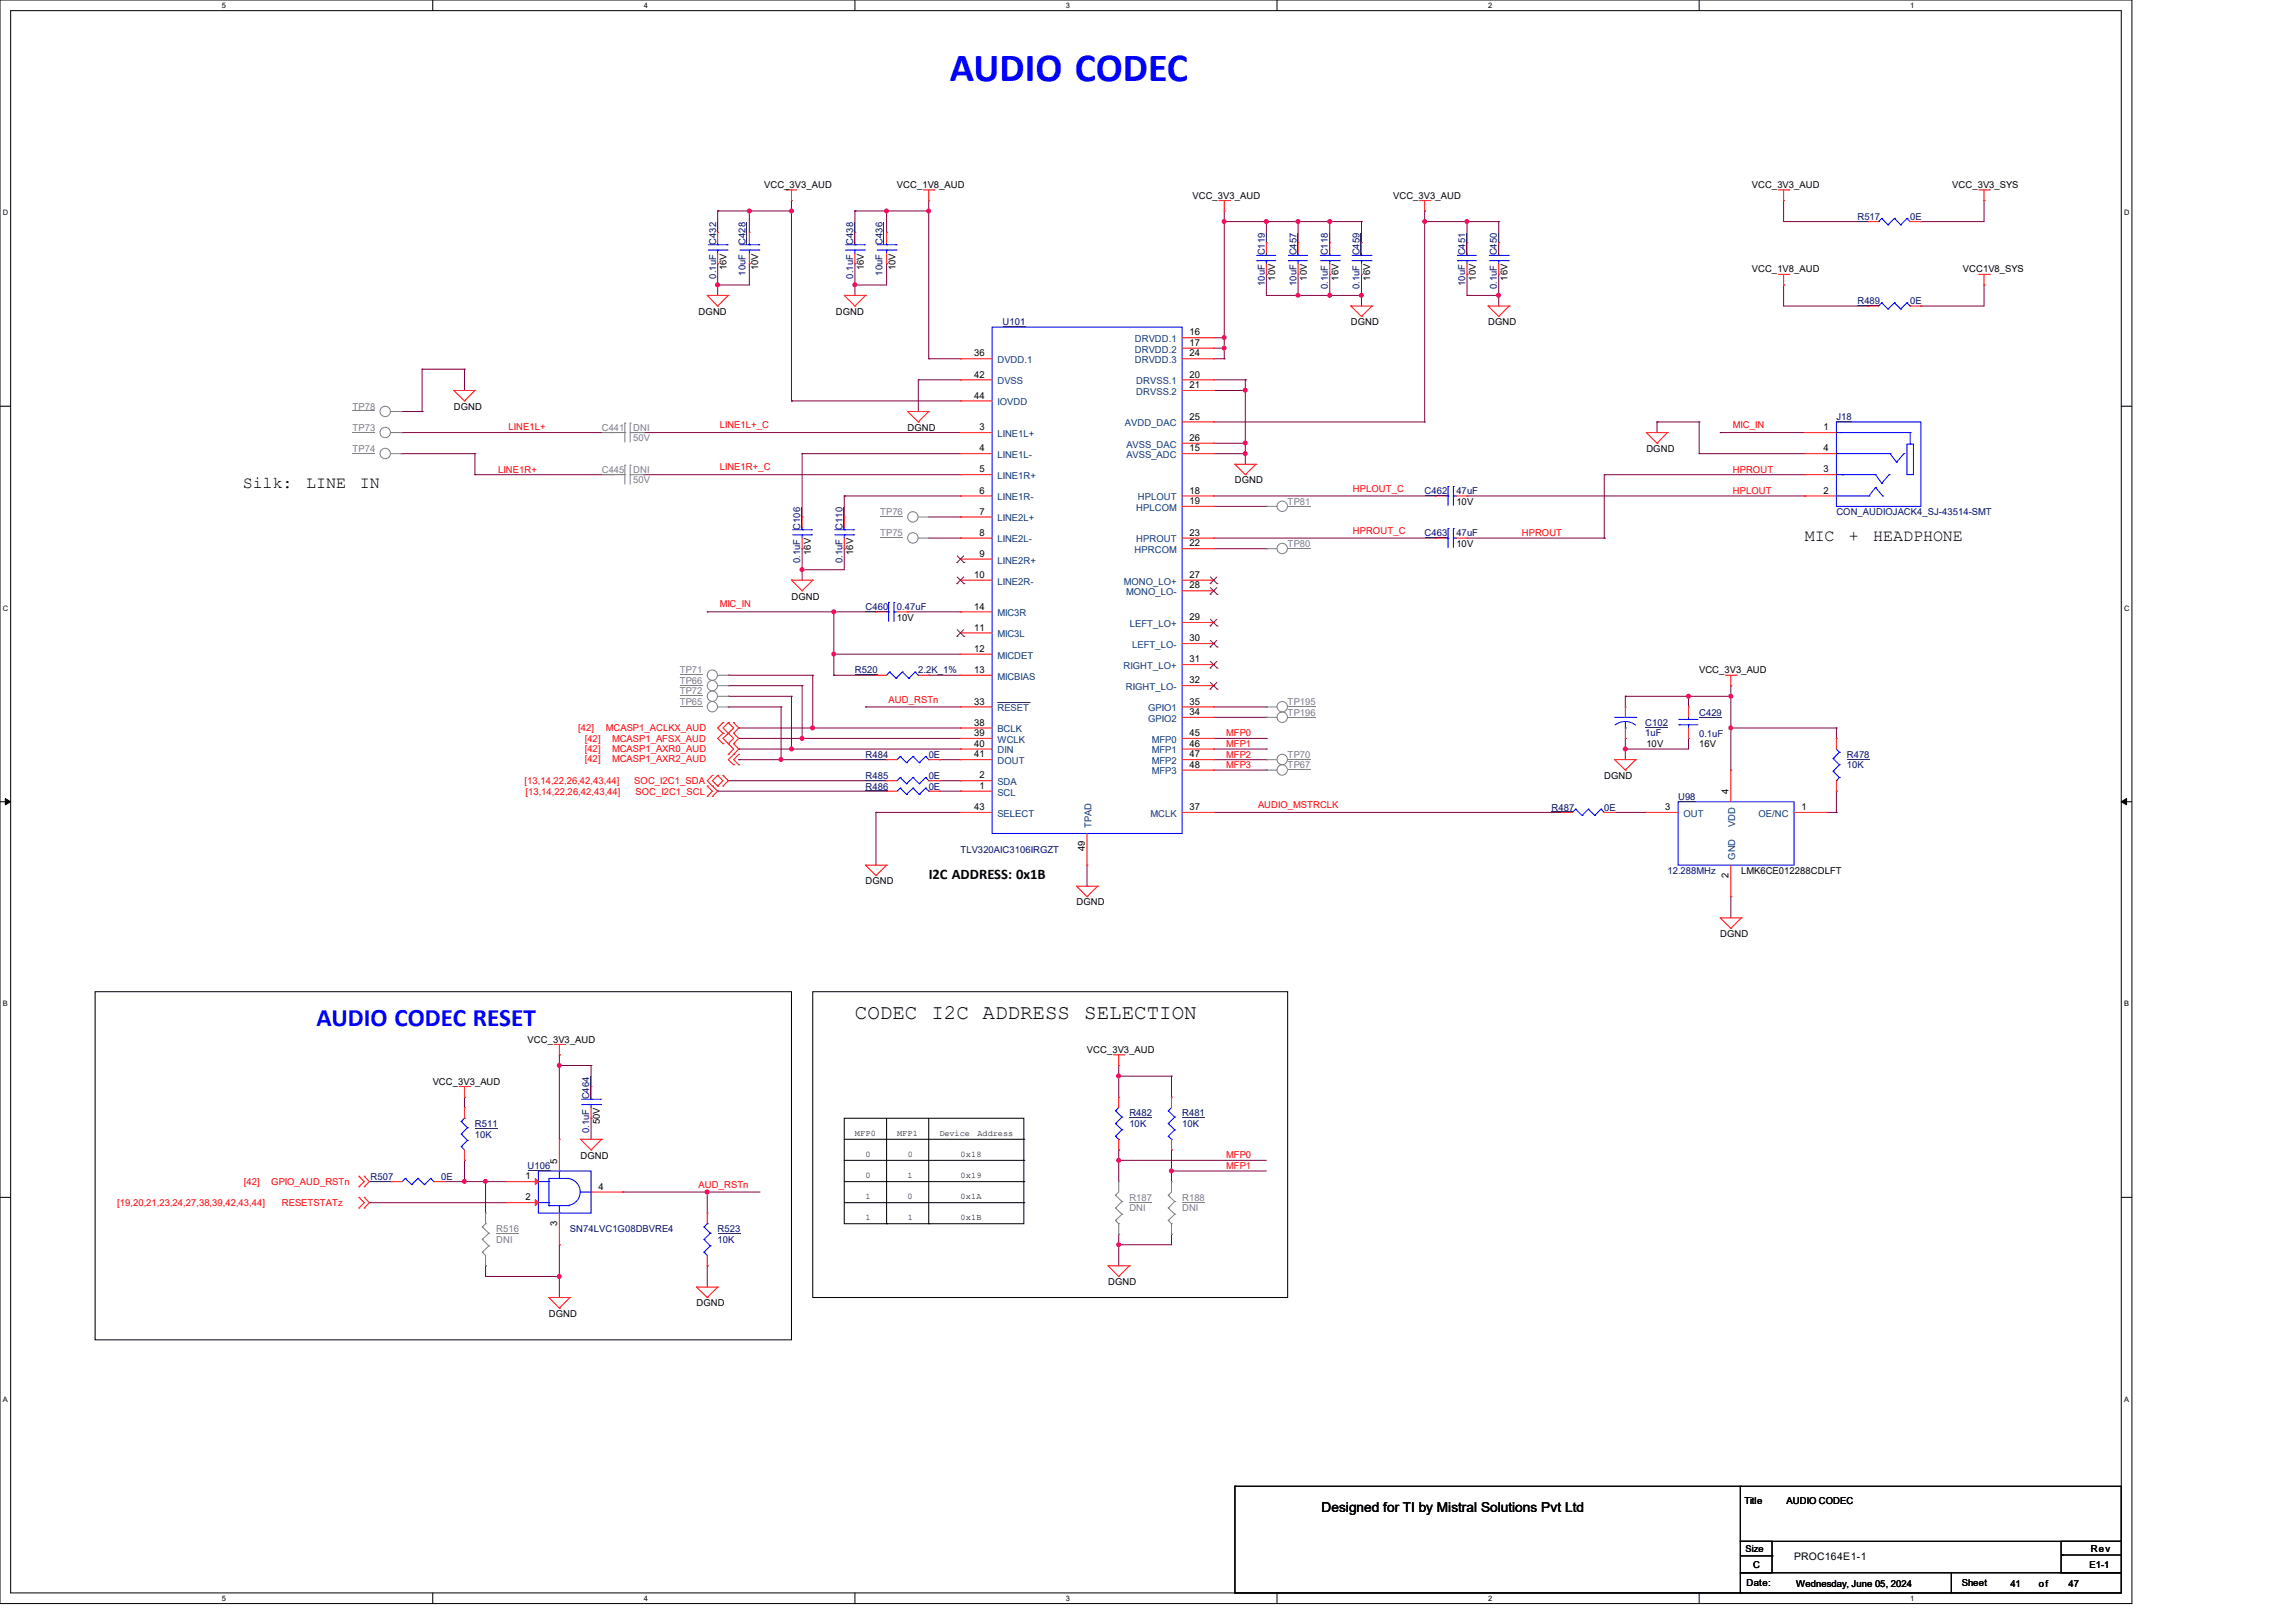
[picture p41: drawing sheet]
<svg xmlns="http://www.w3.org/2000/svg" width="420mm" height="297mm" viewBox="0 0 420 297" stroke-linecap="round" stroke-linejoin="round" font-family="sans-serif">
<defs><g id="words">
<text font-size="7.3" fill="#00f" x="173.7" y="14.7">AUDIO CODEC</text>
<text font-size="4.6" fill="#00f" x="57.9" y="187.8">AUDIO CODEC RESET</text>
<text font-size="3.8" x="156.4" y="186.5">CODEC I2C ADDRESS SELECTION</text>
<g font-size="3">
<text x="44.4" y="89.3">Silk:</text>
<text x="56" y="89.3">LINE</text>
<text x="65.8" y="89.3">IN</text>
<text x="330.1" y="98.9">MIC</text>
<text x="338.2" y="98.9">+</text>
<text x="342.7" y="98.9">HEADPHONE</text>
</g>
<text font-size="2.7" x="169.9" y="160.9">I2C ADDRESS: 0x1B</text>
<text font-size="2.5" x="241.7" y="276.8">Designed for TI by Mistral Solutions Pvt Ltd</text>
<text font-size="1.9" x="328.2" y="285.5">PROC164E1-1</text>
<g font-size="1.7">
<text x="139.8" y="34.5">VCC_3V3_AUD</text>
<text x="164.1" y="34.5">VCC_1V8_AUD</text>
<text x="320.5" y="34.5">VCC_3V3_AUD</text>
<text x="357.1" y="34.5">VCC_3V3_SYS</text>
<text x="218.1" y="36.4">VCC_3V3_AUD</text>
<text x="254.8" y="36.4">VCC_3V3_AUD</text>
<text x="132.9" y="49.4" transform="rotate(-90 132.9 49.4)">16V</text>
<text x="138.7" y="49.4" transform="rotate(-90 138.7 49.4)">10V</text>
<text x="158" y="49.4" transform="rotate(-90 158 49.4)">16V</text>
<text x="163.8" y="49.4" transform="rotate(-90 163.8 49.4)">10V</text>
<text x="233.3" y="51.3" transform="rotate(-90 233.3 51.3)">10V</text>
<text x="239.1" y="51.3" transform="rotate(-90 239.1 51.3)">10V</text>
<text x="244.8" y="51.3" transform="rotate(-90 244.8 51.3)">16V</text>
<text x="250.6" y="51.3" transform="rotate(-90 250.6 51.3)">16V</text>
<text x="270" y="51.3" transform="rotate(-90 270 51.3)">10V</text>
<text x="275.8" y="51.3" transform="rotate(-90 275.8 51.3)">16V</text>
<text x="320.5" y="49.9">VCC_1V8_AUD</text>
<text x="359.1" y="49.9">VCC1V8_SYS</text>
<text x="127.8" y="57.6">DGND</text>
<text x="152.9" y="57.6">DGND</text>
<text x="247.1" y="59.5">DGND</text>
<text x="272.2" y="59.5">DGND</text>
<text x="178.2" y="65.2">36</text>
<text x="217.6" y="61.4">16</text>
<text x="217.6" y="63.3">17</text>
<text x="217.6" y="65.2">24</text>
<text x="178.2" y="69.1">42</text>
<text x="217.6" y="69.1">20</text>
<text x="217.6" y="71">21</text>
<text x="83" y="75">DGND</text>
<text x="178.2" y="72.9">44</text>
<text x="217.6" y="76.8">25</text>
<text x="166" y="78.8">DGND</text>
<text x="179.1" y="82.6">4</text>
<text x="179.1" y="78.7">3</text>
<text x="217.6" y="82.6">15</text>
<text x="217.6" y="80.7">26</text>
<text x="301.2" y="82.7">DGND</text>
<text x="333.6" y="78.7">1</text>
<text x="333.6" y="82.6">4</text>
<text x="179.1" y="86.4">5</text>
<text x="225.9" y="88.5">DGND</text>
<text x="333.6" y="86.4">3</text>
<text x="179.1" y="94.2">7</text>
<text x="179.1" y="90.3">6</text>
<text x="217.6" y="90.3">18</text>
<text x="217.6" y="92.2">19</text>
<text x="266.4" y="92.4">10V</text>
<text x="333.6" y="90.3">2</text>
<text x="148.3" y="101.6" transform="rotate(-90 148.3 101.6)">16V</text>
<text x="156" y="101.6" transform="rotate(-90 156 101.6)">16V</text>
<text x="179.1" y="98">8</text>
<text x="179.1" y="101.9">9</text>
<text x="217.6" y="100">22</text>
<text x="217.6" y="98">23</text>
<text x="266.4" y="100.1">10V</text>
<text x="178.2" y="105.7">10</text>
<text x="217.6" y="105.7">27</text>
<text x="217.6" y="107.7">28</text>
<text x="144.8" y="109.7">DGND</text>
<text x="164.1" y="113.6">10V</text>
<text x="178.2" y="111.5">14</text>
<text x="217.6" y="113.5">29</text>
<text x="178.2" y="115.4">11</text>
<text x="178.2" y="119.3">12</text>
<text x="217.6" y="117.3">30</text>
<text x="178.2" y="123.1">13</text>
<text x="217.6" y="121.2">31</text>
<text x="217.6" y="125">32</text>
<text x="310.8" y="123.2">VCC_3V3_AUD</text>
<text x="178.2" y="128.9">33</text>
<text x="217.6" y="130.8">34</text>
<text x="217.6" y="128.9">35</text>
<text x="178.2" y="134.7">39</text>
<text x="178.2" y="136.6">40</text>
<text x="178.2" y="132.8">38</text>
<text x="217.6" y="134.7">45</text>
<text x="217.6" y="136.6">46</text>
<text x="301.2" y="136.7">10V</text>
<text x="310.8" y="136.7">16V</text>
<text x="178.2" y="138.6">41</text>
<text x="179.1" y="142.4">2</text>
<text x="217.6" y="138.6">47</text>
<text x="217.6" y="140.5">48</text>
<text x="293.4" y="142.5">DGND</text>
<text x="178.2" y="148.2">43</text>
<text x="179.1" y="144.4">1</text>
<text x="217.6" y="148.2">37</text>
<text x="304.6" y="148.2">3</text>
<text x="316.2" y="145.4" transform="rotate(-90 316.2 145.4)">4</text>
<text x="329.5" y="148.2">1</text>
<text x="198.4" y="155.8" transform="rotate(-90 198.4 155.8)">49</text>
<text x="158.3" y="161.8">DGND</text>
<text x="316.2" y="160.7" transform="rotate(-90 316.2 160.7)">2</text>
<text x="318.5" y="159.9">LMK6CE012288CDLFT</text>
<text x="196.9" y="165.7">DGND</text>
<text x="314.7" y="171.5">DGND</text>
<text x="96.5" y="190.8">VCC_3V3_AUD</text>
<text x="198.8" y="192.7">VCC_3V3_AUD</text>
<text x="79.2" y="198.5">VCC_3V3_AUD</text>
<text x="109.7" y="205.8" transform="rotate(-90 109.7 205.8)">50V</text>
<text x="96.1" y="215.8">1</text>
<text x="101.9" y="212.9" transform="rotate(-90 101.9 212.9)">5</text>
<text x="106.2" y="212">DGND</text>
<text x="96.1" y="219.7">2</text>
<text x="109.5" y="217.7">4</text>
<text x="101.9" y="224.3" transform="rotate(-90 101.9 224.3)">3</text>
<text x="127.4" y="239.1">DGND</text>
<text x="202.7" y="235.2">DGND</text>
<text x="100.4" y="241">DGND</text>
<text x="319.1" y="275.2">Title</text>
<text x="326.8" y="275.2">AUDIO CODEC</text>
<text x="319.3" y="284">Size</text>
<text x="320.7" y="286.9">C</text>
<text x="382.2" y="286.9">E1-1</text>
<text x="382.4" y="284.1">Rev</text>
<text x="319.5" y="290.2">Date:</text>
<text x="328.6" y="290.4">Wednesday, June 05, 2024</text>
<text x="358.9" y="290.2">Sheet</text>
<text x="367.7" y="290.4">41</text>
<text x="373" y="290.4">of</text>
<text x="378.4" y="290.4">47</text>
</g>
<g font-size="1.7" fill="#000080">
<text x="339.8" y="40.2">R517</text>
<text x="349.4" y="40.2">0E</text>
<text x="131" y="44.8" transform="rotate(-90 131 44.8)">C432</text>
<text x="136.4" y="44.8" transform="rotate(-90 136.4 44.8)">C428</text>
<text x="156" y="44.8" transform="rotate(-90 156 44.8)">C438</text>
<text x="161.5" y="44.8" transform="rotate(-90 161.5 44.8)">C436</text>
<text x="231.3" y="46.7" transform="rotate(-90 231.3 46.7)">C119</text>
<text x="237.1" y="46.7" transform="rotate(-90 237.1 46.7)">C457</text>
<text x="242.9" y="46.7" transform="rotate(-90 242.9 46.7)">C118</text>
<text x="248.7" y="46.7" transform="rotate(-90 248.7 46.7)">C459</text>
<text x="268" y="46.7" transform="rotate(-90 268 46.7)">C451</text>
<text x="273.8" y="46.7" transform="rotate(-90 273.8 46.7)">C450</text>
<text x="131" y="51" transform="rotate(-90 131 51)">0.1uF</text>
<text x="136.4" y="50.4" transform="rotate(-90 136.4 50.4)">10uF</text>
<text x="156" y="51" transform="rotate(-90 156 51)">0.1uF</text>
<text x="161.5" y="50.4" transform="rotate(-90 161.5 50.4)">10uF</text>
<text x="231.3" y="52.3" transform="rotate(-90 231.3 52.3)">10uF</text>
<text x="237.1" y="52.3" transform="rotate(-90 237.1 52.3)">10uF</text>
<text x="242.9" y="52.9" transform="rotate(-90 242.9 52.9)">0.1uF</text>
<text x="248.7" y="52.9" transform="rotate(-90 248.7 52.9)">0.1uF</text>
<text x="268" y="52.3" transform="rotate(-90 268 52.3)">10uF</text>
<text x="273.8" y="52.9" transform="rotate(-90 273.8 52.9)">0.1uF</text>
<text x="183.4" y="59.5">U101</text>
<text x="339.8" y="55.7">R489</text>
<text x="349.4" y="55.7">0E</text>
<text x="335.9" y="76.9">J18</text>
<text x="260.6" y="90.4">C462</text>
<text x="266.4" y="90.4">47uF</text>
<text x="335.9" y="94.3">CON_AUDIOJACK4_SJ-43514-SMT</text>
<text x="146.4" y="96.9" transform="rotate(-90 146.4 96.9)">C106</text>
<text x="154.1" y="96.9" transform="rotate(-90 154.1 96.9)">C110</text>
<text x="260.6" y="98.1">C463</text>
<text x="266.4" y="98.1">47uF</text>
<text x="146.4" y="103.1" transform="rotate(-90 146.4 103.1)">0.1uF</text>
<text x="154.1" y="103.1" transform="rotate(-90 154.1 103.1)">0.1uF</text>
<text x="158.3" y="111.7">C460</text>
<text x="164.1" y="111.7">0.47uF</text>
<text x="156.4" y="123.2">R520</text>
<text x="168" y="123.2">2.2K_1%</text>
<text x="310.8" y="131">C429</text>
<text x="300.9" y="132.9">C102</text>
<text x="300.9" y="134.6">1uF</text>
<text x="310.8" y="134.8">0.1uF</text>
<text x="158.3" y="138.7">R484</text>
<text x="158.3" y="142.5">R485</text>
<text x="169.9" y="138.7">0E</text>
<text x="169.9" y="142.5">0E</text>
<text x="337.8" y="138.7">R478</text>
<text x="337.8" y="140.6">10K</text>
<text x="158.3" y="144.5">R486</text>
<text x="169.9" y="144.5">0E</text>
<text x="283.8" y="148.3">R487</text>
<text x="293.4" y="148.3">0E</text>
<text x="307" y="146.4">U98</text>
<text x="175.7" y="156">TLV320AIC3106IRGZT</text>
<text x="305" y="159.9">12.288MHz</text>
<text x="107.8" y="201.2" transform="rotate(-90 107.8 201.2)">C464</text>
<text x="86.9" y="206.2">R511</text>
<text x="86.9" y="208.2">10K</text>
<text x="107.8" y="207.3" transform="rotate(-90 107.8 207.3)">0.1uF</text>
<text x="206.6" y="204.3">R482</text>
<text x="206.6" y="206.2">10K</text>
<text x="216.2" y="204.3">R481</text>
<text x="216.2" y="206.2">10K</text>
<text x="67.8" y="215.9">R507</text>
<text x="80.7" y="215.9">0E</text>
<text x="96.5" y="213.9">U106</text>
<text x="104.3" y="225.5">SN74LVC1G08DBVRE4</text>
<text x="131.3" y="225.5">R523</text>
<text x="131.3" y="227.5">10K</text>
</g>
<g font-size="1.7" fill="#004080">
<text x="207.6" y="62.6">DRVDD.1</text>
<text x="207.6" y="64.5">DRVDD.2</text>
<text x="182.5" y="70.3">DVSS</text>
<text x="182.5" y="66.5">DVDD.1</text>
<text x="207.6" y="66.5">DRVDD.3</text>
<text x="207.9" y="70.3">DRVSS.1</text>
<text x="182.5" y="74.2">IOVDD</text>
<text x="207.9" y="72.3">DRVSS.2</text>
<text x="182.5" y="83.8">LINE1L-</text>
<text x="182.5" y="80">LINE1L+</text>
<text x="205.8" y="78">AVDD_DAC</text>
<text x="206" y="83.8">AVSS_ADC</text>
<text x="206" y="81.9">AVSS_DAC</text>
<text x="182.5" y="87.7">LINE1R+</text>
<text x="182.5" y="95.4">LINE2L+</text>
<text x="182.5" y="91.6">LINE1R-</text>
<text x="207.9" y="93.5">HPLCOM</text>
<text x="208.1" y="91.6">HPLOUT</text>
<text x="182.5" y="99.3">LINE2L-</text>
<text x="207.6" y="101.2">HPRCOM</text>
<text x="207.9" y="99.3">HPROUT</text>
<text x="182.5" y="103.1">LINE2R+</text>
<text x="182.5" y="107">LINE2R-</text>
<text x="205.6" y="107">MONO_LO+</text>
<text x="182.5" y="112.8">MIC3R</text>
<text x="206" y="108.9">MONO_LO-</text>
<text x="182.5" y="116.6">MIC3L</text>
<text x="206.7" y="114.7">LEFT_LO+</text>
<text x="207.1" y="118.6">LEFT_LO-</text>
<text x="182.5" y="124.4">MICBIAS</text>
<text x="182.5" y="120.5">MICDET</text>
<text x="205.5" y="122.4">RIGHT_LO+</text>
<text x="182.5" y="130.2">RESET</text>
<text x="205.9" y="126.3">RIGHT_LO-</text>
<text x="210" y="130.2">GPIO1</text>
<text x="182.5" y="135.9">WCLK</text>
<text x="182.5" y="137.9">DIN</text>
<text x="182.5" y="134">BCLK</text>
<text x="210" y="132.1">GPIO2</text>
<text x="210.7" y="135.9">MFP0</text>
<text x="210.7" y="137.9">MFP1</text>
<text x="182.5" y="139.8">DOUT</text>
<text x="182.5" y="143.7">SDA</text>
<text x="210.7" y="139.8">MFP2</text>
<text x="210.7" y="141.7">MFP3</text>
<text x="182.5" y="145.6">SCL</text>
<text x="182.5" y="149.5">SELECT</text>
<text x="210.5" y="149.5">MCLK</text>
<text x="307.9" y="149.5">OUT</text>
<text x="321.7" y="149.5">OE/NC</text>
<text x="199.6" y="151.6" transform="rotate(-90 199.6 151.6)">TPAD</text>
<text x="317.4" y="151.3" transform="rotate(-90 317.4 151.3)">VDD</text>
<text x="317.4" y="157.3" transform="rotate(-90 317.4 157.3)">GND</text>
</g>
<g font-size="1.7" fill="#808080">
<text x="64.5" y="75">TP78</text>
<text x="64.5" y="82.7">TP74</text>
<text x="64.5" y="78.8">TP73</text>
<text x="110.1" y="78.8">C441</text>
<text x="115.8" y="78.8">DNI</text>
<text x="115.8" y="80.8">50V</text>
<text x="110.1" y="86.6">C445</text>
<text x="115.8" y="86.6">DNI</text>
<text x="115.8" y="88.5">50V</text>
<text x="161" y="94.3">TP76</text>
<text x="235.5" y="92.4">TP81</text>
<text x="161" y="98.1">TP75</text>
<text x="235.5" y="100.1">TP80</text>
<text x="124.3" y="123.2">TP71</text>
<text x="124.3" y="125.2">TP66</text>
<text x="124.3" y="127.1">TP72</text>
<text x="124.3" y="129">TP65</text>
<text x="235.5" y="131">TP196</text>
<text x="235.5" y="129">TP195</text>
<text x="235.5" y="138.7">TP70</text>
<text x="235.5" y="140.6">TP67</text>
<text x="206.6" y="219.7">R187</text>
<text x="206.6" y="221.7">DNI</text>
<text x="216.2" y="219.7">R188</text>
<text x="216.2" y="221.7">DNI</text>
<text x="90.8" y="225.5">R516</text>
<text x="90.8" y="227.5">DNI</text>
</g>
<g font-size="1.7" fill="#f00">
<text x="93" y="78.8">LINE1L+</text>
<text x="131.7" y="78.4">LINE1L+_C</text>
<text x="317" y="78.4">MIC_IN</text>
<text x="91.1" y="86.5">LINE1R+</text>
<text x="131.7" y="86.1">LINE1R+_C</text>
<text x="247.5" y="90">HPLOUT_C</text>
<text x="317" y="86.5">HPROUT</text>
<text x="317" y="90.4">HPLOUT</text>
<text x="247.5" y="97.7">HPROUT_C</text>
<text x="278.4" y="98.1">HPROUT</text>
<text x="131.7" y="111.2">MIC_IN</text>
<text x="162.6" y="128.6">AUD_RSTn</text>
<text x="105.8" y="133.9">[42]</text>
<text x="107" y="137.5">[42]</text>
<text x="107" y="135.8">[42]</text>
<text x="110.8" y="133.9">MCASP1_ACLKX_AUD</text>
<text x="112" y="137.5">MCASP1_AXR0_AUD</text>
<text x="112" y="135.8">MCASP1_AFSX_AUD</text>
<text x="224.3" y="134.7">MFP0</text>
<text x="224.3" y="136.7">MFP1</text>
<text x="96" y="143.5">[13,14,22,26,42,43,44]</text>
<text x="107" y="139.4">[42]</text>
<text x="112" y="139.4">MCASP1_AXR2_AUD</text>
<text x="116" y="143.5">SOC_I2C1_SDA</text>
<text x="224.3" y="138.6">MFP2</text>
<text x="224.3" y="140.5">MFP3</text>
<text x="96.1" y="145.5">[13,14,22,26,42,43,44]</text>
<text x="116.2" y="145.5">SOC_I2C1_SCL</text>
<text x="230.1" y="147.9">AUDIO_MSTRCLK</text>
<text x="224.3" y="212">MFP0</text>
<text x="224.3" y="213.9">MFP1</text>
<text x="21.5" y="220.7">[19,20,21,23,24,27,38,39,42,43,44]</text>
<text x="44.6" y="216.9">[42]</text>
<text x="49.6" y="216.9">GPIO_AUD_RSTn</text>
<text x="51.6" y="220.7">RESETSTATz</text>
<text x="127.8" y="217.3">AUD_RSTn</text>
</g>
<g font-size="1.6">
<text x="156.4" y="207.8">MFP0</text>
<text x="164.1" y="207.8">MFP1</text>
<text x="171.8" y="207.8">Device</text>
<text x="178.8" y="207.8">Address</text>
<text x="158.3" y="211.7">0</text>
<text x="158.3" y="215.5">0</text>
<text x="166" y="215.5">1</text>
<text x="166" y="211.7">0</text>
<text x="175.7" y="211.7">0x18</text>
<text x="175.7" y="215.5">0x19</text>
<text x="158.3" y="219.4">1</text>
<text x="166" y="219.4">0</text>
<text x="175.7" y="219.4">0x1A</text>
<text x="158.3" y="223.2">1</text>
<text x="166" y="223.2">1</text>
<text x="175.7" y="223.2">0x1B</text>
</g>
<g font-size="1.4">
<text x="40.6" y="1.4">5</text>
<text x="117.8" y="1.4">4</text>
<text x="195" y="1.4">3</text>
<text x="272.2" y="1.4">2</text>
<text x="349.4" y="1.4">1</text>
<text x=".5" y="39.4">D</text>
<text x="388.5" y="39.4">D</text>
<text x=".5" y="111.8">C</text>
<text x="388.5" y="111.8">C</text>
<text x=".5" y="184.2">B</text>
<text x="388.5" y="184.2">B</text>
<text x=".5" y="256.5">A</text>
<text x="388.5" y="256.5">A</text>
<text x="40.6" y="292.9">5</text>
<text x="117.8" y="292.9">4</text>
<text x="195" y="292.9">3</text>
<text x="272.2" y="292.9">2</text>
<text x="349.4" y="292.9">1</text>
</g>
</g></defs>
<path d="M0 0h390v293.5h-390zM1.9 1.9h386.1v289.6h-386.1z" fill="none" stroke="#000" stroke-width=".18"/>
<g fill="#fff">
<path d="M40.6 .2h.7v1.5h-.7z"/>
<path d="M40.6 291.7h.7v1.5h-.7z"/>
</g>
<path d="M79.2 0v1.9M79.2 291.5v2" fill="none" stroke="#000" stroke-width=".18"/>
<g fill="#fff">
<path d="M117.8 .2h.7v1.5h-.7z"/>
<path d="M117.8 291.7h.7v1.5h-.7z"/>
</g>
<path d="M156.4 0v1.9M156.4 291.5v2" fill="none" stroke="#000" stroke-width=".18"/>
<g fill="#fff">
<path d="M195 .2h.7v1.5h-.7z"/>
<path d="M195 291.7h.7v1.5h-.7z"/>
</g>
<path d="M233.6 0v1.9M233.6 291.5v2" fill="none" stroke="#000" stroke-width=".18"/>
<g fill="#fff">
<path d="M272.2 .2h.8v1.5h-.8z"/>
<path d="M272.2 291.7h.8v1.5h-.8z"/>
</g>
<path d="M310.8 0v1.9M310.8 291.5v2" fill="none" stroke="#000" stroke-width=".18"/>
<g fill="#fff">
<path d="M349.4 .2h.8v1.5h-.8z"/>
<path d="M349.4 291.7h.8v1.5h-.8z"/>
<path d="M.5 38.1h1v1.6h-1z"/>
<path d="M388.5 38.1h1v1.6h-1z"/>
<path d="M.5 110.5h1v1.6h-1z"/>
<path d="M388.5 110.5h1v1.6h-1z"/>
</g>
<path d="M0 74.3h1.9M388 74.3h2" fill="none" stroke="#000" stroke-width=".18"/>
<g fill="#fff">
<path d="M.5 182.9h.9v1.5h-.9z"/>
<path d="M388.5 182.9h.9v1.5h-.9z"/>
</g>
<path d="M0 146.7h1.9M388 146.7h2" fill="none" stroke="#000" stroke-width=".18"/>
<path d="M1 146.1l.9 .6-.9 .6zM388 146.7l1-.6v1.2z" fill="#000" stroke="#000" stroke-width=".18"/>
<g fill="#fff">
<path d="M.5 255.3h.9v1.5h-.9z"/>
<path d="M388.5 255.3h.9v1.5h-.9z"/>
</g>
<g fill="none" stroke="#000" stroke-width=".18">
<path d="M17.4 181.5h127.4v63.7h-127.4zM148.7 181.5h86.8v55.9h-86.8zM0 219.1h1.9M154.4 204.6h32.9v19.3h-32.9zM154.4 208.5h32.9M154.4 212.3h32.9M154.4 216.2h32.9M162.2 204.6v19.3M169.9 204.6v19.3M187.3 208.5h.1M187.3 212.3h.1M187.3 216.2h.1"/>
<path d="M388 219.1h2M154.4 220.1h32.9M162.2 223.9h.1M169.9 223.9h.1M187.3 220.1h.1M225.9 272h.1M225.9 272h92.6M225.9 272v19.5M318.3 272h69.7v10.1h-69.7zM225.9 291.5h.1M226.1 291.5h.1M226.1 291.5h92.6"/>
<path d="M318.3 282.1h5.8v5.7h-5.8zM318.3 287.8h38.7v3.7h-38.7zM318.3 284.7h5.8M324.1 284.7h.1M357 287.8h31v3.7h-31zM377 282.1h11v5.7h-11zM377.2 284.6h.1M377.2 284.6h10.8"/>
</g>
<g fill="none" stroke="#800040" stroke-width=".18">
<path d="M131.3 38.6h.1M131.3 38.6h13.5M131.3 38.6v3.9M137.1 38.6h.1M137.1 38.6v3.9M144.8 36.7h.1M144.8 36.7v36.7M156.4 38.6h.1M156.4 38.6h13.5M156.4 38.6v3.9M162.2 38.6h.1M162.2 38.6v3.9"/>
<path d="M169.9 36.7h.1M169.9 36.7v29M223.9 38.6v27.1M260.6 38.6h.1M260.6 38.6v38.6M326.3 36.7h.1M326.3 36.7v3.9h15.4M362.9 36.7h.1M362.9 36.7v3.9h-11.5M131.3 48.3h.1M131.3 52.2h.1M131.3 48.3v5.8"/>
<path d="M137.1 48.3h.1M137.1 48.3v3.9h-5.8M156.4 48.3h.1M156.4 52.2h.1M156.4 48.3v5.8M162.2 48.3h.1M162.2 48.3v3.9h-5.8M223.9 40.6h.1M223.9 40.6h25.1M231.6 40.6h.1M231.6 50.2h.1M231.6 40.6v3.8"/>
<path d="M231.6 50.2v3.9h17.4M237.4 40.6h.1M237.4 54.1h.1M237.4 40.6v3.8M237.4 50.2v3.9M243.2 40.6h.1M243.2 50.2h.1M243.2 54.1h.1M243.2 40.6v3.8M243.2 50.2v3.9M249 54.1h.1M249 40.6h.1"/>
<path d="M249 50.2h.1M249 40.6v3.8M249 50.2v5.8M260.6 40.6h.1M260.6 40.6h13.6M268.4 40.6h.1M268.4 50.2h.1M268.4 54.1h.1M268.4 54.1h5.8M268.4 40.6v3.8M268.4 50.2v3.9M274.2 40.6h.1"/>
<path d="M274.2 50.2h.1M274.2 54.1h.1M274.2 40.6v3.8M274.2 50.2v5.8M326.3 52.2h.1M326.3 52.2v3.8h15.4M341.7 56h.1M341.7 40.6h.1M351.4 56h.1M351.4 40.6h.1M362.9 52.2h.1M362.9 52.2v3.8h-11.5"/>
<path d="M73.4 79.2h38.6M73.4 75.3h3.8M77.2 67.6h.1M77.2 75.3h.1M77.2 67.6h7.8M77.2 67.6v7.7M85 67.6h.1M85 67.6v3.9M112 79.2h.1M117.8 79.2h.1M117.8 79.2h57.9M144.8 73.4h.1"/>
<path d="M144.8 73.4h30.9M168 69.5h.1M168 69.5h7.7M168 69.5v5.8M169.9 65.7h.1M169.9 65.7h5.8M175.7 65.7h.1M175.7 69.5h.1M222 71.5h.1M222 69.5h5.8M222 71.5h5.8M222 61.8h1.9"/>
<path d="M222 63.7h1.9M222 65.7h1.9M222 77.2h38.6M223.9 61.8h.1M223.9 63.7h.1M223.9 65.7h.1M227.8 69.5h.1M227.8 71.5h.1M227.8 69.5v15.5M260.6 77.2h.1M303.1 77.2h.1M303.1 77.2h7.7"/>
<path d="M303.1 77.2v2M310.8 77.2h.1M310.8 77.2v5.8M314.7 79.2h.1M314.7 79.2h15.4M73.4 83h.1M73.4 83h13.5M86.9 83h.1M86.9 86.9h.1M86.9 86.9h25.1M86.9 83v3.9M117.8 86.9h.1"/>
<path d="M117.8 86.9h57.9M146.7 83h.1M146.7 83h29M146.7 83v11.6M154.4 90.8h.1M154.4 90.8v3.8M154.4 90.8h21.3M169.9 94.6h5.8M169.9 98.5h5.8M175.7 94.6h.1M175.7 98.5h.1M222 81.1h5.8"/>
<path d="M222 83h5.8M222 98.5h40.6M222 90.8h40.6M222 92.7h9.6M227.8 81.1h.1M227.8 83h.1M231.6 92.7h.1M262.6 98.5h.1M262.6 90.8h.1M268.4 98.5h25.1M268.4 90.8h61.7M293.5 98.5h.1"/>
<path d="M293.5 86.9h.1M293.5 86.9h36.6M293.5 86.9v11.6M310.8 83h.1M310.8 83h19.3M330.1 90.8h.1M129.4 112h.1M129.4 112h30.8M146.7 100.4h.1M146.7 104.3h.1M146.7 100.4v5.8M152.5 119.7h.1"/>
<path d="M152.5 112h.1M152.5 112v11.6M152.5 119.7h23.2M154.4 100.4h.1M154.4 100.4v3.9h-7.7M166 112h9.7M175.7 112h.1M222 100.4h9.6M231.6 100.4h.1M133.2 129.4h.1M133.2 127.4h.1M133.2 125.5h.1"/>
<path d="M133.2 123.6h.1M133.2 129.4h9.7M133.2 127.4h11.6M133.2 125.5h13.5M133.2 123.6h15.5M135.1 139h.1M135.1 137.1h.1M135.1 135.1h.1M135.1 133.2h.1M135.1 139h27.1M135.1 137.1h40.6M135.1 135.1h40.6"/>
<path d="M135.1 133.2h40.6M142.9 129.4h.1M142.9 139h.1M142.9 129.4v9.6M144.8 127.4h.1M144.8 137.1h.1M144.8 127.4v9.7M146.7 125.5h.1M146.7 135.1h.1M146.7 125.5v9.6M148.7 123.6h.1M148.7 133.2h.1"/>
<path d="M148.7 123.6v9.6M152.5 123.6h.1M152.5 123.6h7.7M158.3 129.4h.1M158.3 129.4h17.4M169.9 123.6h.1M169.9 123.6h5.8M171.8 139h.1M171.8 139h3.9M222 129.4h9.6M222 139h9.6M222 137.1h9.6"/>
<path d="M222 135.1h9.6M222 131.3h9.6M231.6 129.4h.1M231.6 131.3h.1M231.6 135.1h.1M231.6 137.1h.1M231.6 139h.1M297.3 137.1h.1M297.3 127.4h.1M297.3 135.1h.1M297.3 127.4h19.3M297.3 127.4v2"/>
<path d="M297.3 135.1v3.9M308.9 127.4h.1M308.9 135.1h.1M308.9 135.1v2h-11.6M308.9 127.4v2M316.6 125.5h.1M316.6 133.2h.1M316.6 127.4h.1M316.6 133.2h19.3M316.6 125.5v15.4M335.9 133.2h.1M335.9 133.2v1.9"/>
<path d="M131.3 144.8h.1M131.3 144.8h30.9M133.2 142.9h.1M133.2 142.9h29M160.2 148.7h.1M160.2 148.7v9.6M160.2 148.7h15.5M171.8 144.8h3.9M171.8 142.9h3.9M175.7 142.9h.1M175.7 144.8h.1M198.8 158.3v3.9"/>
<path d="M222 148.7h63.7M222 140.9h9.6M231.6 140.9h.1M285.7 148.7h.1M295.4 148.7h.1M295.4 148.7h5.8M334 148.7h1.9M335.9 144.8h.1M335.9 148.7h.1M335.9 144.8v3.9M198.8 162.2h.1M316.6 164.1h.1"/>
<path d="M316.6 164.1v3.9M102.3 195h.1M102.3 193h.1M102.3 195h5.8M102.3 193v15.5M108.1 195h.1M108.1 195v3.8M204.6 196.9h.1M204.6 195h.1M204.6 195v5.8M204.6 196.9h9.7M214.3 196.9h.1"/>
<path d="M214.3 196.9v3.9M67.6 216.2h4M71.6 216.2h.1M81.3 216.2h11.4M85 212.3h.1M85 216.2h.1M85 200.8h.1M85 200.8v1.9M85 212.3v3.9M88.8 216.2h.1M88.8 216.2v5.8M108.1 204.6h.1"/>
<path d="M108.1 204.6v3.9M113.9 218.1h.1M113.9 218.1h25.1M129.4 218.1h.1M129.4 218.1v3.9M204.6 212.3h.1M204.6 210.4h.1M204.6 212.3h27M204.6 210.4v5.8M214.3 214.3h.1M214.3 210.4h.1M214.3 214.3h17.3"/>
<path d="M214.3 210.4v5.8M67.6 220.1h.1M67.6 220.1h25.1M88.8 231.6h.1M88.8 233.6h.1M88.8 231.6v2M88.8 233.6h13.5M102.3 227.8h.1M102.3 233.6h.1M102.3 227.8v9.6M129.4 231.6h.1M129.4 231.6v3.9"/>
<path d="M204.6 225.9h.1M204.6 227.8h.1M204.6 225.9v5.7M214.3 225.9h.1M214.3 225.9v1.9h-9.7"/>
</g>
<g fill="#f0f" stroke="#f0f" stroke-width=".18">
<circle cx="102.3" cy="195" r=".36"/>
<circle cx="84.9" cy="216.2" r=".36"/>
<circle cx="227.8" cy="81.1" r=".36"/>
<circle cx="227.8" cy="71.4" r=".36"/>
<circle cx="227.8" cy="83" r=".36"/>
<circle cx="223.9" cy="61.8" r=".36"/>
<circle cx="223.9" cy="40.5" r=".36"/>
<circle cx="148.6" cy="133.2" r=".37"/>
<circle cx="204.6" cy="212.3" r=".36"/>
<circle cx="214.3" cy="214.3" r=".36"/>
<circle cx="204.6" cy="196.9" r=".36"/>
<circle cx="204.6" cy="227.8" r=".36"/>
<circle cx="146.7" cy="104.2" r=".36"/>
<circle cx="231.7" cy="40.5" r=".37"/>
<circle cx="260.6" cy="40.5" r=".37"/>
<circle cx="268.3" cy="40.5" r=".36"/>
<circle cx="274.1" cy="54" r=".37"/>
<circle cx="156.4" cy="52.1" r=".36"/>
<circle cx="169.9" cy="38.6" r=".36"/>
<circle cx="162.2" cy="38.6" r=".36"/>
<circle cx="144.8" cy="38.6" r=".37"/>
<circle cx="137.1" cy="38.6" r=".36"/>
<circle cx="131.3" cy="52.1" r=".36"/>
<circle cx="223.9" cy="63.7" r=".36"/>
<circle cx="129.3" cy="218.1" r=".37"/>
<circle cx="88.8" cy="216.2" r=".36"/>
<circle cx="102.3" cy="233.6" r=".36"/>
<circle cx="142.9" cy="139" r=".36"/>
<circle cx="144.8" cy="137.1" r=".37"/>
<circle cx="146.7" cy="135.1" r=".36"/>
<circle cx="243.2" cy="54" r=".36"/>
<circle cx="249" cy="54" r=".36"/>
<circle cx="237.4" cy="40.5" r=".36"/>
<circle cx="237.4" cy="54" r=".36"/>
<circle cx="243.2" cy="40.5" r=".36"/>
<circle cx="152.5" cy="112" r=".36"/>
<circle cx="152.5" cy="119.7" r=".36"/>
<circle cx="297.3" cy="137.1" r=".36"/>
<circle cx="316.6" cy="133.2" r=".36"/>
<circle cx="308.9" cy="127.4" r=".37"/>
<circle cx="316.6" cy="127.4" r=".36"/>
</g>
<g fill="none" stroke="#f00" stroke-width=".18">
<path d="M143.8 34.8h.1M143.8 34.8h2M144.8 36.7h.1M144.8 34.8v1.9M168.9 34.8h2M169.9 36.7h.1M169.9 34.8v1.9M170.9 34.8h.1M223 36.7h1.9M223.9 38.6h.1M223.9 36.7v1.9M224.9 36.7h.1"/>
<path d="M259.7 36.7h1.9M260.6 38.6h.1M260.6 36.7v1.9M261.6 36.7h.1M325.3 34.8h1.9M326.3 36.7h.1M326.3 34.8v1.9M327.2 34.8h.1M361.9 34.8h2M362.9 36.7h.1M362.9 34.8v1.9M363.9 34.8h.1"/>
<path d="M129.4 54.1h.1M129.4 54.1h3.8M129.4 54.1l1.9 1.9M131.3 56h.1M131.3 42.5h.1M131.3 48.3h.1M131.3 42.5v1.9M131.3 46.4v1.9M133.2 54.1h.1M133.2 54.1l-1.9 1.9M137.1 42.5h.1M137.1 48.3h.1"/>
<path d="M137.1 42.5v1.9M137.1 46.4v1.9M154.4 54.1h.1M154.4 54.1h3.9M154.4 54.1l2 1.9M156.4 56h.1M156.4 42.5h.1M156.4 48.3h.1M156.4 42.5v1.9M156.4 46.4v1.9M158.3 54.1h.1M158.3 54.1l-1.9 1.9"/>
<path d="M162.2 42.5h.1M162.2 48.3h.1M162.2 42.5v1.9M162.2 46.4v1.9M231.6 44.4h.1M231.6 50.2h.1M231.6 44.4v2M231.6 48.3v1.9M237.4 44.4h.1M237.4 50.2h.1M237.4 44.4v2M237.4 48.3v1.9"/>
<path d="M243.2 44.4h.1M243.2 50.2h.1M243.2 44.4v2M243.2 48.3v1.9M247.1 56h.1M247.1 56h3.9M247.1 56l1.9 1.9M249 57.9h.1M249 44.4h.1M249 50.2h.1M249 44.4v2M249 48.3v1.9"/>
<path d="M251 56h.1M251 56l-2 1.9M268.4 44.4h.1M268.4 50.2h.1M268.4 44.4v2M268.4 48.3v1.9M272.2 56h.1M272.2 56h3.9M272.2 56l2 1.9M274.2 57.9h.1M274.2 44.4h.1M274.2 50.2h.1"/>
<path d="M274.2 44.4v2M274.2 48.3v1.9M276.1 56h.1M276.1 56l-1.9 1.9M325.3 50.2h1.9M326.3 52.2h.1M326.3 50.2v2M327.2 50.2h.1M341.7 40.6h.1M341.7 56h.1M341.7 56h1.9M341.7 40.6h1.9"/>
<path d="M349.4 56h2M349.4 40.6h2M351.4 40.6h.1M351.4 56h.1M361.9 50.2h2M362.9 52.2h.1M362.9 50.2v2M363.9 50.2h.1M83 71.5h.1M83 71.5h3.9M83 71.5l2 1.9M85 73.4h.1"/>
<path d="M86.9 71.5h.1M86.9 71.5l-1.9 1.9M166 75.3h.1M166 75.3h3.9M166 75.3l2 1.9M168 77.2h.1M169.9 75.3h.1M169.9 75.3l-1.9 1.9M175.7 69.5h.1M175.7 73.4h.1M175.7 79.2h.1M175.7 65.7h.1"/>
<path d="M175.7 79.2h5.8M175.7 65.7h5.8M175.7 69.5h5.8M175.7 73.4h5.8M216.2 71.5h5.8M216.2 61.8h5.8M216.2 63.7h5.8M216.2 77.2h5.8M216.2 65.7h5.8M216.2 69.5h5.8M222 61.8h.1M222 63.7h.1"/>
<path d="M222 77.2h.1M222 65.7h.1M222 69.5h.1M222 71.5h.1M301.2 79.2h.1M301.2 79.2h3.8M301.2 79.2l1.9 1.9M305 79.2h.1M305 79.2l-1.9 1.9M330.1 79.2h.1M330.1 79.2h5.8M146.7 94.6h.1"/>
<path d="M146.7 94.6v1.9M146.7 98.5v1.9M154.4 94.6h.1M154.4 94.6v1.9M154.4 98.5v1.9M175.7 83h.1M175.7 86.9h.1M175.7 94.6h.1M175.7 90.8h.1M175.7 98.5h.1M175.7 90.8h5.8M175.7 83h5.8"/>
<path d="M175.7 86.9h5.8M175.7 94.6h5.8M175.7 98.5h5.8M216.2 90.8h5.8M216.2 92.7h5.8M216.2 83h5.8M216.2 98.5h5.8M216.2 81.1h5.8M222 90.8h.1M222 92.7h.1M222 98.5h.1M222 83h.1"/>
<path d="M222 81.1h.1M225.9 85h.1M225.9 85h3.8M225.9 85l1.9 1.9M227.8 86.9h.1M229.7 85h.1M229.7 85l-1.9 1.9M262.6 90.8h.1M262.6 98.5h.1M262.6 90.8h1.9M262.6 98.5h1.9M266.4 90.8h2"/>
<path d="M266.4 98.5h2M268.4 90.8h.1M268.4 98.5h.1M303.1 81.1h.1M330.1 83h.1M330.1 86.9h.1M330.1 90.8h.1M330.1 90.8h5.8M330.1 83h5.8M330.1 86.9h5.8M144.8 106.2h.1M144.8 106.2h3.9"/>
<path d="M144.8 106.2l1.9 1.9M146.7 108.1h.1M146.7 100.4h.1M148.7 106.2h.1M148.7 106.2l-2 1.9M154.4 100.4h.1M160.2 112h.1M160.2 112h2M164.1 112h1.9M166 112h.1M175.7 112h.1M175.7 115.8h.1"/>
<path d="M175.7 119.7h.1M175.7 102.3h.1M175.7 106.2h.1M175.7 106.2h5.8M175.7 112h5.8M175.7 115.8h5.8M175.7 119.7h5.8M175.7 102.3h5.8M216.2 106.2h5.8M216.2 113.9h5.8M216.2 117.8h5.8M216.2 100.4h5.8"/>
<path d="M216.2 108.1h5.8M222 113.9h.1M222 117.8h.1M222 100.4h.1M222 106.2h.1M222 108.1h.1M132.2 134.2h.1M132.2 136.1h.1M132.2 132.2h.1M132.2 134.2l-.9 .9 .9 1M132.2 132.2l-.9 1 .9 1M133.2 136.1h.1"/>
<path d="M133.2 138h.1M133.2 134.2h.1M133.2 132.2h.1M133.2 134.2l-1 .9 2 2-1 .9M133.2 134.2l1 .9-1 1M133.2 132.2l1 1-1 1M133.2 132.2l-1 1 1 1M134.2 138h.1M134.2 140h.1M134.2 136.1h.1M134.2 134.2h.1M134.2 132.2h.1"/>
<path d="M134.2 138l-1 1 1 1M134.2 136.1l.9 1-.9 .9M134.2 134.2l.9 .9-.9 1M134.2 132.2l.9 1-.9 1M135.1 138h.1M135.1 140h.1M135.1 138l-.9 1 .9 1M160.2 123.6h.1M160.2 123.6h2M162.2 139h.1M162.2 139h1.9M168 123.6h1.9"/>
<path d="M169.9 123.6h.1M169.9 139h1.9M171.8 139h.1M175.7 123.6h.1M175.7 135.1h.1M175.7 139h.1M175.7 137.1h.1M175.7 129.4h.1M175.7 133.2h.1M175.7 139h5.8M175.7 123.6h5.8M175.7 135.1h5.8"/>
<path d="M175.7 137.1h5.8M175.7 129.4h5.8M175.7 133.2h5.8M216.2 139h5.8M216.2 135.1h5.8M216.2 121.6h5.8M216.2 137.1h5.8M216.2 129.4h5.8M216.2 125.5h5.8M216.2 131.3h5.8M222 121.6h.1M222 125.5h.1"/>
<path d="M222 131.3h.1M222 129.4h.1M222 135.1h.1M222 137.1h.1M222 139h.1M295.4 139h.1M295.4 139h3.8M295.4 139l1.9 1.9M297.3 129.4h.1M297.3 135.1h.1M297.3 129.4v1.9M297.3 133.2v1.9"/>
<path d="M299.2 139h.1M299.2 139l-1.9 1.9M308.9 129.4h.1M308.9 135.1h.1M308.9 129.4v1.9M308.9 133.2v1.9M315.6 123.6h2M316.6 125.5h.1M316.6 123.6v1.9M317.6 123.6h.1M335.9 135.1h.1M335.9 135.1v2"/>
<path d="M129.4 145.8h.1M129.4 143.8h.1M129.4 143.8l.9 1-.9 1M130.3 143.8h.1M130.3 145.8h.1M130.3 141.9h.1M130.3 143.8l1 1-1 1M130.3 141.9l-.9 1 .9 .9M131.3 143.8h.1M131.3 141.9h.1M131.3 141.9l.9 1-.9 .9M131.3 141.9l-1 1 1 .9"/>
<path d="M132.2 141.9h.1M132.2 143.8h.1M132.2 141.9l1 1-1 .9M158.3 158.3h.1M158.3 158.3h3.9M158.3 158.3l1.9 1.9M162.2 158.3h.1M162.2 142.9h.1M162.2 144.8h.1M162.2 158.3l-2 1.9M162.2 142.9h1.9M162.2 144.8h1.9"/>
<path d="M169.9 142.9h1.9M169.9 144.8h1.9M171.8 142.9h.1M171.8 144.8h.1M175.7 142.9h.1M175.7 144.8h.1M175.7 148.7h.1M175.7 148.7h5.8M175.7 142.9h5.8M175.7 144.8h5.8M198.8 158.3h.1M198.8 152.5v5.8"/>
<path d="M216.2 148.7h5.8M216.2 140.9h5.8M222 148.7h.1M222 140.9h.1M285.7 148.7h.1M285.7 148.7h2M293.5 148.7h1.9M295.4 148.7h.1M297.3 140.9h.1M301.2 148.7h.1M301.2 148.7h5.8M316.6 140.9h.1"/>
<path d="M316.6 140.9v5.8M316.6 158.3v5.8M328.2 148.7h5.8M334 148.7h.1M335.9 144.8h.1M335.9 142.9v1.9M160.2 160.2h.1M196.9 162.2h.1M196.9 162.2h3.9M196.9 162.2l1.9 1.9M198.8 164.1h.1M200.8 162.2h.1"/>
<path d="M200.8 162.2l-2 1.9M314.7 168h.1M314.7 168h3.8M314.7 168l1.9 1.9M316.6 169.9h.1M316.6 164.1h.1M318.5 168h.1M318.5 168l-1.9 1.9M84 198.8h1.9M85 198.8v2M85.9 198.8h.1M101.3 191.1h2"/>
<path d="M102.3 193h.1M102.3 191.1v1.9M103.3 191.1h.1M108.1 198.8h.1M108.1 198.8v2M203.7 193h1.9M204.6 195h.1M204.6 193v2M205.6 193h.1M65.7 219.1h.1M65.7 217.2h.1M65.7 215.3h.1"/>
<path d="M65.7 219.1l.9 1-.9 1M65.7 215.3l.9 .9-.9 1M66.6 219.1h.1M66.6 215.3h.1M66.6 217.2h.1M66.6 219.1l1 1-1 1M66.6 215.3l1 .9-1 1M71.6 216.2h.1M71.6 216.2h2M79.4 216.2h1.9M81.3 216.2h.1M85 200.8h.1"/>
<path d="M85 212.3h.1M85 202.7h.1M85 202.7v1.9M85 210.4v1.9M92.7 216.2h.1M92.7 216.2h5.8M102.3 208.5h.1M102.3 208.5v5.8M106.2 208.5h.1M106.2 208.5h3.9M106.2 208.5l1.9 1.9M108.1 210.4h.1"/>
<path d="M108.1 204.6h.1M108.1 202.7v1.9M108.1 218.1h5.8M110.1 208.5h.1M110.1 208.5l-2 1.9M113.9 218.1h.1M204.6 200.8h.1M204.6 210.4h.1M204.6 200.8v1.9M204.6 208.5v1.9M214.3 200.8h.1M214.3 210.4h.1"/>
<path d="M214.3 200.8v1.9M214.3 208.5v1.9M65.7 221.1h.1M66.6 221.1h.1M92.7 220.1h.1M92.7 220.1h5.8M100.4 237.4h.1M100.4 237.4h3.9M100.4 237.4l1.9 2M102.3 239.4h.1M102.3 227.8h.1M102.3 222v5.8"/>
<path d="M104.3 237.4h.1M104.3 237.4l-2 2M127.4 235.5h.1M127.4 235.5h3.9M127.4 235.5l2 1.9M129.4 237.4h.1M129.4 231.6h.1M129.4 222h.1M129.4 222v1.9M129.4 229.7v1.9M131.3 235.5h.1M131.3 235.5l-1.9 1.9"/>
<path d="M202.7 231.6h.1M202.7 231.6h3.9M202.7 231.6l1.9 2M204.6 233.6h.1M206.6 231.6h.1M206.6 231.6l-2 2"/>
</g>
<g fill="none" stroke="#808080" stroke-width=".18">
<path d="M64.5 75.2h4.2M64.5 79.1h4.2M71.5 75.3h1.9M71.5 79.2h1.9M73.4 75.3h.1M73.4 79.2h.1M110.1 79.1h4.2M112 79.2h.1M112 79.2h2.3M114.3 79.2h.1M114.3 77.4h.1M114.3 77.4v3.5"/>
<path d="M115.3 77.4h.1M115.3 79.2h.1M115.3 77.4v3.5M115.3 79.2h2.5M117.8 79.2h.1M64.5 83h4.2M71.5 83h1.9M73.4 83h.1M110.1 86.8h4.2M112 86.9h.1M112 86.9h2.3M114.3 86.9h.1"/>
<path d="M114.3 85.1h.1M114.3 85.1v3.5M115.3 85.1h.1M115.3 86.9h.1M115.3 86.9h2.5M115.3 85.1v3.5M117.8 86.9h.1M161 94.5h4.2M161 98.4h4.2M168 94.6h1.9M168 98.5h1.9M169.9 94.6h.1"/>
<path d="M169.9 98.5h.1M231.6 92.7h.1M231.6 92.7h2M235.5 92.6h4.2M231.6 100.4h.1M231.6 100.4h2M235.5 100.3h4.2M124.3 127.3h4.2M124.3 129.3h4.2M124.3 123.5h4.2M124.3 125.4h4.2M131.3 127.4h1.9"/>
<path d="M131.3 129.4h1.9M131.3 123.6h1.9M131.3 125.5h1.9M133.2 127.4h.1M133.2 129.4h.1M133.2 123.6h.1M133.2 125.5h.1M231.6 131.3h.1M231.6 139h.1M231.6 129.4h.1M231.6 131.3h2M231.6 129.4h2"/>
<path d="M231.6 139h2M235.5 131.2h5.2M235.5 129.3h5.2M235.5 138.9h4.2M231.6 140.9h.1M231.6 140.9h2M235.5 140.9h4.2M204 218.7h.1M204 218.7l1.2 1.2M204.6 216.2h.1M204.6 216.2v1.9l-.6 .6M205.2 219.9h.1"/>
<path d="M205.2 219.9l-1.2 1.2M206.6 220h4.2M213.7 218.7h.1M213.7 218.7l1.2 1.2M214.3 216.2h.1M214.3 216.2v1.9l-.6 .6M214.9 219.9h.1M214.9 219.9l-1.2 1.2M216.2 220h4.2M88.2 229.2h.1M88.2 226.8h.1M88.2 224.5h.1"/>
<path d="M88.2 229.2l.6 .5v1.9M88.2 226.8l1.2 1.2M88.2 224.5l1.2 1.2M88.8 223.9h.1M88.8 231.6h.1M88.8 222h.1M88.8 223.9l-.6 .6M88.8 222v1.9M89.4 228h.1M89.4 225.7h.1M89.4 228l-1.2 1.2M89.4 225.7l-1.2 1.1"/>
<path d="M90.8 225.8h4.2M204 221.1h.1M204 223.4h.1M204 221.1l1.2 1.1M204 223.4l.6 .5M204.6 223.9h.1M204.6 225.9h.1M204.6 223.9v2M205.2 222.2h.1M205.2 222.2l-1.2 1.2M213.7 221.1h.1M213.7 223.4h.1"/>
<path d="M213.7 221.1l1.2 1.1M213.7 223.4l.6 .5M214.3 223.9h.1M214.3 225.9h.1M214.3 223.9v2M214.9 222.2h.1M214.9 222.2l-1.2 1.2"/>
<circle cx="70.5" cy="79.1" r=".95"/>
<circle cx="70.5" cy="75.3" r=".95"/>
<circle cx="70.5" cy="83" r=".95"/>
<circle cx="167" cy="94.6" r=".95"/>
<circle cx="167" cy="98.4" r=".95"/>
<circle cx="234.5" cy="92.6" r=".95"/>
<circle cx="234.5" cy="100.4" r=".95"/>
<circle cx="130.3" cy="129.3" r=".94"/>
<circle cx="130.3" cy="127.4" r=".94"/>
<circle cx="130.3" cy="125.5" r=".94"/>
<circle cx="130.3" cy="123.5" r=".94"/>
<circle cx="234.5" cy="139" r=".95"/>
<circle cx="234.5" cy="131.3" r=".95"/>
<circle cx="234.5" cy="129.3" r=".95"/>
<circle cx="234.5" cy="140.9" r=".95"/>
</g>
<g fill="none" stroke="#00f" stroke-width=".18">
<path d="M344.2 40h.1M344.2 40l-.6 .6M344.2 40l1.2 1.1M346.5 40h.1M346.5 40l-1.1 1.1M346.5 40l1.2 1.1M348.8 40h.1M348.8 40l-1.1 1.1M348.8 40l.6 .6M129.5 45.8h3.5M129.5 44.8h3.5M131.3 44.8h.1"/>
<path d="M131.3 45.8h.1M131.3 44.4v.4M131.3 45.8v.6M133 45.8h.1M133 44.8h.1M135.3 45.8h3.5M135.3 44.8h3.5M137.1 44.8h.1M137.1 45.8h.1M137.1 44.4v.4M137.1 45.8v.6M138.8 45.8h.1"/>
<path d="M138.8 44.8h.1M154.6 45.8h3.5M154.6 44.8h3.5M156.4 44.8h.1M156.4 45.8h.1M156.4 44.4v.4M156.4 45.8v.6M158.1 45.8h.1M158.1 44.8h.1M160.4 45.8h3.5M160.4 44.8h3.5M162.2 44.8h.1"/>
<path d="M162.2 45.8h.1M162.2 44.4v.4M162.2 45.8v.6M163.9 45.8h.1M163.9 44.8h.1M181.5 59.9h34.7v92.6h-34.7zM229.9 47.7h.1M229.9 46.7h.1M229.9 47.7h3.5M229.9 46.7h3.5M231.6 46.7h.1M231.6 47.7h.1"/>
<path d="M231.6 46.4v.3M231.6 47.7v.6M235.7 47.7h.1M235.7 46.7h.1M235.7 47.7h3.5M235.7 46.7h3.5M237.4 46.7h.1M237.4 47.7h.1M237.4 46.4v.3M237.4 47.7v.6M241.5 47.7h3.5M241.5 46.7h3.5"/>
<path d="M243.2 46.7h.1M243.2 47.7h.1M243.2 46.4v.3M243.2 47.7v.6M245 47.7h.1M245 46.7h.1M247.3 47.7h3.5M247.3 46.7h3.5M249 46.7h.1M249 47.7h.1M249 46.4v.3M249 47.7v.6"/>
<path d="M250.8 47.7h.1M250.8 46.7h.1M266.6 47.7h.1M266.6 46.7h.1M266.6 47.7h3.5M266.6 46.7h3.5M268.4 46.7h.1M268.4 47.7h.1M268.4 46.4v.3M268.4 47.7v.6M272.4 47.7h3.5M272.4 46.7h3.5"/>
<path d="M274.2 46.7h.1M274.2 47.7h.1M274.2 46.4v.3M274.2 47.7v.6M275.9 47.7h.1M275.9 46.7h.1M344.2 55.4h.1M344.2 55.4l-.6 .6M344.2 55.4l1.2 1.2M345.4 41.1h.1M345.4 56.6h.1M346.5 55.4h.1"/>
<path d="M346.5 55.4l-1.1 1.2M346.5 55.4l1.2 1.2M347.7 41.1h.1M347.7 56.6h.1M348.8 55.4h.1M348.8 55.4l-1.1 1.2M348.8 55.4l.6 .6M349.4 40.6h.1M349.4 56h.1M335.9 77.2h15.5v15.5h-15.5zM335.9 79.2h13.5M336.7 79.2h.1"/>
<path d="M349.4 79.2h.1M349.4 79.2v2.1M145 97.9h3.5M145 96.9h3.5M146.7 96.9h.1M146.7 97.9h.1M146.7 96.5v.4M146.7 97.9v.6M148.5 97.9h.1M148.5 96.9h.1M152.7 97.9h3.5M152.7 96.9h3.5"/>
<path d="M154.4 96.9h.1M154.4 97.9h.1M154.4 96.5v.4M154.4 97.9v.6M156.2 97.9h.1M156.2 96.9h.1M264.5 90.8h.4M264.5 98.5h.4M264.9 90.8h.1M264.9 89h.1M264.9 98.5h.1M264.9 96.7h.1"/>
<path d="M264.9 89v3.5M264.9 96.7v3.5M265.9 89h.1M265.9 90.8h.1M265.9 96.7h.1M265.9 98.5h.1M265.9 90.8h.5M265.9 89v3.5M265.9 96.7v3.5M265.9 98.5h.5M335.9 86.9h7.2M335.9 90.8h6"/>
<path d="M335.9 83h9.8M337.1 86.9h.1M341.9 90.8h.1M343.1 86.9h.1M343.1 89.2h.1M343.1 86.9l1.1 1.5M343.1 89.2l1.3 1.6M343.1 89.2l-1.2 1.6M344.2 88.4h.1M344.4 90.8h.1M345.6 86.9h.1M345.6 86.9l-1.4 1.5"/>
<path d="M345.7 83h.1M345.7 83l1.2 1.6M346.9 84.6h.1M348.3 83h.1M348.3 83l-1.4 1.6M348.8 81.3h1.2v5.6h-1.2zM349.4 81.3h.1M162.2 112h.4M162.6 112h.1M162.6 110.2h.1M162.6 110.2v3.5M163.5 110.2h.1"/>
<path d="M163.5 112h.1M163.5 112h.6M163.5 110.2v3.5M162.7 123h.1M162.7 123l-.5 .6M162.7 123l1.2 1.1M163.9 124.1h.1M164.7 138.4h.1M164.7 138.4l-.6 .6M164.7 138.4l1.1 1.2M165.1 123h.1M165.1 123l-1.2 1.1"/>
<path d="M165.1 123l1.1 1.1M165.8 139.6h.1M166.2 124.1h.1M167 138.4h.1M167 138.4l-1.2 1.2M167 138.4l1.1 1.2M167.4 123h.1M167.4 123l-1.2 1.1M167.4 123l.6 .6M168 123.6h.1M168.1 139.6h.1M169.3 138.4h.1"/>
<path d="M169.3 138.4l-1.2 1.2M169.3 138.4l.6 .6M169.9 139h.1M295.4 131.3h3.8M297.3 133.2h.1M297.3 132l1.2 .3 .7 .4M297.3 132l-.8 .1-1.1 .6M297.3 132v1.2M299.2 131.3h.1M307.1 132.6h.1M307.1 131.7h.1M307.1 132.6h3.5"/>
<path d="M307.1 131.7h3.5M308.9 131.7h.1M308.9 132.6h.1M308.9 131.3v.4M308.9 132.6v.6M335.3 138.8h.1M335.3 138.8l1.2 1.2M335.9 137.1l.6 .6M336.5 137.7h.1M336.5 140h.1M336.5 137.7l-1.2 1.1M336.5 140l-1.2 1.1"/>
<path d="M164.7 142.3h.1M164.7 144.2h.1M164.7 142.3l-.6 .6M164.7 142.3l1.1 1.1M164.7 144.2l-.6 .6M164.7 144.2l1.1 1.2M165.8 143.4h.1M165.8 145.4h.1M167 142.3h.1M167 144.2h.1M167 142.3l-1.2 1.1M167 142.3l1.1 1.1"/>
<path d="M167 144.2l-1.2 1.2M167 144.2l1.1 1.2M168.1 143.4h.1M168.1 145.4h.1M169.3 142.3h.1M169.3 144.2h.1M169.3 142.3l-1.2 1.1M169.3 142.3l.6 .6M169.3 144.2l-1.2 1.2M169.3 144.2l.6 .6M169.9 142.9h.1M169.9 144.8h.1"/>
<path d="M288.2 148.1h.1M288.2 148.1l-.5 .6M288.2 148.1l1.2 1.1M289.4 149.2h.1M290.5 148.1h.1M290.5 148.1l-1.1 1.1M290.5 148.1l1.2 1.1M291.7 149.2h.1M292.9 148.1h.1M292.9 148.1l-1.2 1.1M292.9 148.1l.6 .6M293.5 148.7h.1"/>
<path d="M307 146.7h21.2v11.6h-21.2zM335.3 141.1h.1M335.3 141.1l1.2 1.2M335.9 142.9h.1M336.5 142.3h.1M336.5 142.3l-.6 .6M74.1 215.6h.1M74.1 215.6l-.5 .6M74.1 215.6l1.2 1.2M75.3 216.8h.1M76.5 215.6h.1M76.5 215.6l-1.2 1.2"/>
<path d="M76.5 215.6l1.1 1.2M77.6 216.8h.1M78.8 215.6h.1M78.8 215.6l-1.2 1.2M78.8 215.6l.6 .6M79.4 216.2h.1M84.4 209.8h.1M84.4 207.5h.1M84.4 205.2h.1M84.4 209.8l.6 .6M84.4 207.5l1.1 1.2M84.4 205.2l1.1 1.2"/>
<path d="M85 204.6h.1M85 204.6l-.6 .6M85.5 208.7h.1M85.5 206.4h.1M85.5 208.7l-1.1 1.1M85.5 206.4l-1.1 1.1M98.5 214.3h9.6v7.7h-9.6zM98.5 216.2h1.9M100.4 216.2h.1M102.3 214.3h.1M102.3 214.3v1.3M103.9 215.6h.1"/>
<path d="M103.9 215.6h-3.5v5M103.9 215.7a2.48 2.48 0 0 1 2.2 2.4 2.48 2.48 0 0 1-2.1 2.5M106.2 218.1h1.9M106.4 202.1h3.5M106.4 201.2h3.5M108.1 201.2h.1M108.1 202.1h.1M108.1 218.1h.1M108.1 200.8v.4M108.1 202.1v.6M109.9 202.1h.1M109.9 201.2h.1"/>
<path d="M204 203.3h.1M204 205.6h.1M204 207.9h.1M204 203.3l1.2 1.1M204 205.6l1.2 1.2M204 207.9l.6 .6M204.6 208.5h.1M204.6 202.7l-.6 .6M205.2 204.4h.1M205.2 206.8h.1M205.2 204.4l-1.2 1.2M205.2 206.8l-1.2 1.1"/>
<path d="M213.7 203.3h.1M213.7 205.6h.1M213.7 207.9h.1M213.7 203.3l1.2 1.1M213.7 205.6l1.2 1.2M213.7 207.9l.6 .6M214.3 208.5h.1M214.3 202.7l-.6 .6M214.9 204.4h.1M214.9 206.8h.1M214.9 204.4l-1.2 1.2M214.9 206.8l-1.2 1.1"/>
<path d="M98.5 220.1h1.9M100.4 220.6h.1M100.4 220.1h.1M100.4 220.6h3.7M102.3 222h.1M102.3 220.6v1.4M104.1 220.6h.1M128.8 229.2h.1M128.8 226.8h.1M128.8 224.5h.1M128.8 229.2l.6 .5M128.8 226.8l1.1 1.2"/>
<path d="M128.8 224.5l1.1 1.2M129.4 223.9h.1M129.4 223.9l-.6 .6M129.9 228h.1M129.9 225.7h.1M129.9 228l-1.1 1.2M129.9 225.7l-1.1 1.1"/>
</g>
<g fill="none" stroke="#000080" stroke-width=".18">
<path d="M131.2 40.6v4.2M136.6 40.6v4.2M156.3 40.6v4.2M161.7 40.6v4.2M183.4 59.8h4.2M231.6 42.6v4.1M237.4 42.6v4.1M243.1 42.6v4.1M248.9 42.6v4.1M268.2 42.6v4.1M274 42.6v4.1M339.8 40.4h4.2"/>
<path d="M339.8 55.9h4.2M335.9 77.2h2.9M146.6 92.8v4.1M154.4 92.8v4.1M260.6 90.7h4.2M260.6 98.4h4.2M158.3 111.9h4.2M156.4 123.5h4.2M158.3 138.9h4.2M300.9 133.1h4.2M310.8 131.2h4.2M337.8 138.9h4.2"/>
<path d="M158.3 142.8h4.2M158.3 144.7h4.2M283.8 148.6h4.2M307 146.6h3.2M108 197v4.2M67.8 216.1h4.2M86.9 206.5h4.2M96.5 214.2h4.2M206.6 204.5h4.2M216.2 204.5h4.2M131.3 225.8h4.2"/>
</g>
<g fill="none" stroke="#804000" stroke-width=".18">
<path d="M175 116.5h.1M175 103h.1M175 106.8h.1M175.1 115.2l1.2 1.3M175.1 101.7l1.2 1.3M175.1 105.6l1.2 1.2M176.3 115.2l-1.3 1.3M176.3 101.7l-1.3 1.3M176.3 105.6l-1.3 1.2M176.3 116.5h.1M176.3 103h.1M176.3 106.8h.1"/>
<path d="M221.4 114.6h.1M221.4 118.4h.1M221.4 106.8h.1M221.4 108.8h.1M221.4 113.3l1.2 1.3M221.4 117.2l1.2 1.2M221.4 105.6l1.2 1.2M221.4 107.5l1.2 1.3M222.6 113.3l-1.2 1.3M222.6 117.2l-1.2 1.2M222.6 105.6l-1.2 1.2M222.6 107.5l-1.2 1.3"/>
<path d="M222.6 114.6h.1M222.6 118.4h.1M222.6 106.8h.1M222.6 108.8h.1M221.4 122.3h.1M221.4 126.1h.1M221.4 121l1.2 1.3M221.4 124.9l1.2 1.2M222.6 121l-1.2 1.3M222.6 124.9l-1.2 1.2M222.6 122.3h.1M222.6 126.1h.1"/>
</g>
<path d="M182.5 128.6h5.8M188.3 128.6h.1" fill="none" stroke="#004080" stroke-width=".18"/>
<g fill="#f00" stroke="#f00" stroke-width=".18">
<path d="M97.9 215.7l.6 .5-.6 .6z"/>
<path d="M97.9 219.5l.6 .6-.6 .5z"/>
</g>
<use href="#words"/>
</svg>
